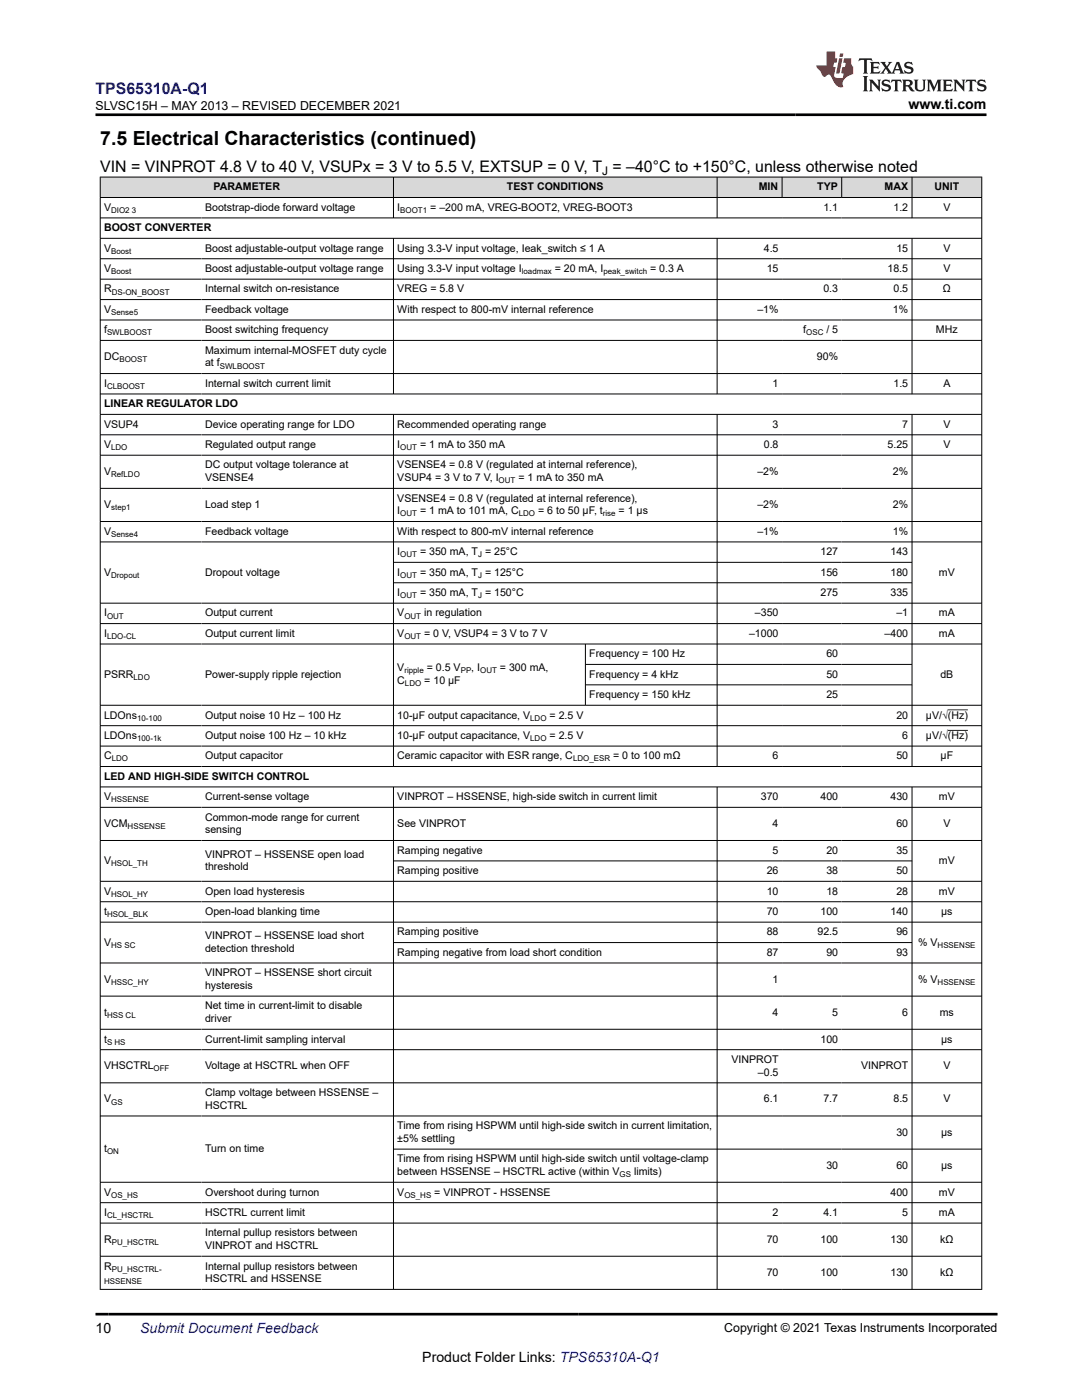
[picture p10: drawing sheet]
<svg xmlns="http://www.w3.org/2000/svg" width="216mm" height="279mm" viewBox="0 0 216 279" stroke-linecap="round" stroke-linejoin="round" font-family="sans-serif">
<defs><g id="words">
<text font-size="3.9" x="20" y="28.8">7.5 Electrical Characteristics (continued)</text>
<text font-size="3.2" fill="#00f" x="19" y="18.7">TPS65310A-Q1</text>
<text font-size="3.2" x="20" y="34.3">VIN = VINPROT 4.8 V to 40 V, VSUPx = 3 V to 5.5 V, EXTSUP = 0 V, T = –40°C to +150°C, unless otherwise noted</text>
<g font-size="2.8">
<text x="181.3" y="21.8">www.ti.com</text>
<text x="19" y="266.1">10</text>
<text x="84.3" y="271.7">Product Folder Links: TPS65310A-Q1</text>
</g>
<text font-size="2.8" fill="#00f" x="28" y="266.1">Submit Document Feedback</text>
<g font-size="2.5">
<text x="19" y="21.9">SLVSC15H – MAY 2013 – REVISED DECEMBER 2021</text>
<text x="144.5" y="265.8">Copyright © 2021 Texas Instruments Incorporated</text>
</g>
<text font-size="2.4" x="120.1" y="34.9">J</text>
<g font-size="2.1">
<text x="42.6" y="38">PARAMETER</text>
<text x="101.2" y="38">TEST CONDITIONS</text>
<text x="151.4" y="38">MIN</text>
<text x="163.1" y="38">TYP</text>
<text x="176.5" y="38">MAX</text>
<text x="186.5" y="38">UNIT</text>
<text x="20.8" y="42.1">V</text>
<text x="20.8" y="46.1">BOOST CONVERTER</text>
<text x="40.9" y="42.1">Bootstrap-diode forward voltage</text>
<text x="79.3" y="42.1">I</text>
<text x="85.8" y="42.1">= –200 mA, VREG-BOOT2, VREG-BOOT3</text>
<text x="164.3" y="42.1">1.1</text>
<text x="178.3" y="42.1">1.2</text>
<text x="188.2" y="42.1">V</text>
<text x="20.8" y="50.2">V</text>
<text x="40.9" y="50.2">Boost adjustable-output voltage range</text>
<text x="79.3" y="50.2">Using 3.3-V input voltage, Ieak_switch ≤ 1 A</text>
<text x="152.4" y="50.2">4.5</text>
<text x="178.9" y="50.2">15</text>
<text x="188.2" y="50.2">V</text>
<text x="20.8" y="54.3">V</text>
<text x="20.8" y="58.4">R</text>
<text x="40.9" y="54.3">Boost adjustable-output voltage range</text>
<text x="40.9" y="58.4">Internal switch on-resistance</text>
<text x="79.3" y="54.3">Using 3.3-V input voltage I</text>
<text x="79.3" y="58.4">VREG = 5.8 V</text>
<text x="110.7" y="54.3">= 20 mA, I</text>
<text x="129.7" y="54.3">= 0.3 A</text>
<text x="153" y="54.3">15</text>
<text x="164.3" y="58.4">0.3</text>
<text x="177.1" y="54.3">18.5</text>
<text x="178.3" y="58.4">0.5</text>
<text x="188.2" y="58.4">Ω</text>
<text x="188.2" y="54.3">V</text>
<text x="20.8" y="62.4">V</text>
<text x="40.9" y="62.4">Feedback voltage</text>
<text x="79.3" y="62.4">With respect to 800-mV internal reference</text>
<text x="151.1" y="62.4">–1%</text>
<text x="178.2" y="62.4">1%</text>
<text x="20.8" y="66.5">f</text>
<text x="20.8" y="71.9">DC</text>
<text x="40.9" y="66.5">Boost switching frequency</text>
<text x="40.9" y="70.6">Maximum internal-MOSFET duty cycle</text>
<text x="160.3" y="66.5">f</text>
<text x="163" y="71.9">90%</text>
<text x="164.9" y="66.5">/ 5</text>
<text x="186.8" y="66.5">MHz</text>
<text x="20.8" y="77.2">I</text>
<text x="40.9" y="73.1">at f</text>
<text x="40.9" y="77.2">Internal switch current limit</text>
<text x="154.2" y="77.2">1</text>
<text x="178.3" y="77.2">1.5</text>
<text x="188.2" y="77.2">A</text>
<text x="20.8" y="81.3">LINEAR REGULATOR LDO</text>
<text x="20.8" y="85.3">VSUP4</text>
<text x="20.8" y="89.4">V</text>
<text x="40.9" y="85.3">Device operating range for LDO</text>
<text x="40.9" y="89.4">Regulated output range</text>
<text x="79.3" y="85.3">Recommended operating range</text>
<text x="79.3" y="89.4">I</text>
<text x="83.8" y="89.4">= 1 mA to 350 mA</text>
<text x="152.4" y="89.4">0.8</text>
<text x="154.2" y="85.3">3</text>
<text x="177.1" y="89.4">5.25</text>
<text x="180" y="85.3">7</text>
<text x="188.2" y="85.3">V</text>
<text x="188.2" y="89.4">V</text>
<text x="20.8" y="94.8">V</text>
<text x="40.9" y="93.5">DC output voltage tolerance at</text>
<text x="79.3" y="93.5">VSENSE4 = 0.8 V (regulated at internal reference),</text>
<text x="151.1" y="94.8">–2%</text>
<text x="178.2" y="94.8">2%</text>
<text x="20.8" y="101.4">V</text>
<text x="40.9" y="96">VSENSE4</text>
<text x="40.9" y="101.4">Load step 1</text>
<text x="79.3" y="96">VSUP4 = 3 V to 7 V, I</text>
<text x="79.3" y="100.1">VSENSE4 = 0.8 V (regulated at internal reference),</text>
<text x="103.4" y="96">= 1 mA to 350 mA</text>
<text x="151.1" y="101.4">–2%</text>
<text x="178.2" y="101.4">2%</text>
<text x="20.8" y="106.7">V</text>
<text x="40.9" y="106.7">Feedback voltage</text>
<text x="79.3" y="102.7">I</text>
<text x="79.3" y="106.7">With respect to 800-mV internal reference</text>
<text x="83.8" y="102.7">= 1 mA to 101 mA, C</text>
<text x="107.4" y="102.7">= 6 to 50 µF, t</text>
<text x="123.4" y="102.7">= 1 µs</text>
<text x="151.1" y="106.7">–1%</text>
<text x="178.2" y="106.7">1%</text>
<text x="79.3" y="110.8">I</text>
<text x="83.8" y="110.8">= 350 mA, T = 25°C</text>
<text x="163.7" y="110.8">127</text>
<text x="177.7" y="110.8">143</text>
<text x="20.8" y="114.9">V</text>
<text x="40.9" y="114.9">Dropout voltage</text>
<text x="79.3" y="114.9">I</text>
<text x="79.3" y="118.9">I</text>
<text x="83.8" y="114.9">= 350 mA, T = 125°C</text>
<text x="83.8" y="118.9">= 350 mA, T = 150°C</text>
<text x="163.7" y="114.9">156</text>
<text x="163.7" y="118.9">275</text>
<text x="177.7" y="114.9">180</text>
<text x="177.7" y="118.9">335</text>
<text x="187.4" y="114.9">mV</text>
<text x="20.8" y="123">I</text>
<text x="40.9" y="123">Output current</text>
<text x="79.3" y="123">V</text>
<text x="84.6" y="123">in regulation</text>
<text x="150.6" y="123">–350</text>
<text x="178.9" y="123">–1</text>
<text x="187.4" y="123">mA</text>
<text x="20.8" y="127.1">I</text>
<text x="40.9" y="127.1">Output current limit</text>
<text x="79.3" y="127.1">V</text>
<text x="84.6" y="127.1">= 0 V, VSUP4 = 3 V to 7 V</text>
<text x="117.6" y="131.2">Frequency = 100 Hz</text>
<text x="149.5" y="127.1">–1000</text>
<text x="164.9" y="131.2">60</text>
<text x="176.5" y="127.1">–400</text>
<text x="187.4" y="127.1">mA</text>
<text x="20.8" y="135.2">PSRR</text>
<text x="40.9" y="135.2">Power-supply ripple rejection</text>
<text x="79.3" y="134">V</text>
<text x="79.3" y="136.5">C</text>
<text x="84.7" y="136.5">= 10 µF</text>
<text x="85.2" y="134">= 0.5 V</text>
<text x="94" y="134">, I</text>
<text x="99.8" y="134">= 300 mA,</text>
<text x="117.6" y="135.2">Frequency = 4 kHz</text>
<text x="164.9" y="135.2">50</text>
<text x="187.6" y="135.2">dB</text>
<text x="20.8" y="143.4">LDOns</text>
<text x="40.9" y="143.4">Output noise 10 Hz – 100 Hz</text>
<text x="79.3" y="143.4">10-µF output capacitance, V</text>
<text x="109.7" y="143.4">= 2.5 V</text>
<text x="117.6" y="139.3">Frequency = 150 kHz</text>
<text x="164.9" y="139.3">25</text>
<text x="178.9" y="143.4">20</text>
<text x="184.8" y="143.4">µV/√(Hz)</text>
<text x="20.8" y="147.5">LDOns</text>
<text x="40.9" y="147.5">Output noise 100 Hz – 10 kHz</text>
<text x="79.3" y="147.5">10-µF output capacitance, V</text>
<text x="109.7" y="147.5">= 2.5 V</text>
<text x="180" y="147.5">6</text>
<text x="184.8" y="147.5">µV/√(Hz)</text>
<text x="20.8" y="151.5">C</text>
<text x="20.8" y="155.6">LED AND HIGH-SIDE SWITCH CONTROL</text>
<text x="40.9" y="151.5">Output capacitor</text>
<text x="79.3" y="151.5">Ceramic capacitor with ESR range, C</text>
<text x="122.3" y="151.5">= 0 to 100 mΩ</text>
<text x="154.2" y="151.5">6</text>
<text x="178.9" y="151.5">50</text>
<text x="187.7" y="151.5">µF</text>
<text x="20.8" y="159.7">V</text>
<text x="40.9" y="159.7">Current-sense voltage</text>
<text x="79.3" y="159.7">VINPROT – HSSENSE, high-side switch in current limit</text>
<text x="151.8" y="159.7">370</text>
<text x="163.7" y="159.7">400</text>
<text x="177.7" y="159.7">430</text>
<text x="187.4" y="159.7">mV</text>
<text x="20.8" y="165">VCM</text>
<text x="40.9" y="163.8">Common-mode range for current</text>
<text x="40.9" y="166.3">sensing</text>
<text x="79.3" y="165">See VINPROT</text>
<text x="154.2" y="165">4</text>
<text x="178.9" y="165">60</text>
<text x="188.2" y="165">V</text>
<text x="20.8" y="172.4">V</text>
<text x="40.9" y="171.2">VINPROT – HSSENSE open load</text>
<text x="40.9" y="173.7">threshold</text>
<text x="79.3" y="170.4">Ramping negative</text>
<text x="154.2" y="170.4">5</text>
<text x="164.9" y="170.4">20</text>
<text x="178.9" y="170.4">35</text>
<text x="187.4" y="172.4">mV</text>
<text x="20.8" y="178.5">V</text>
<text x="40.9" y="178.5">Open load hysteresis</text>
<text x="79.3" y="174.5">Ramping positive</text>
<text x="153" y="174.5">26</text>
<text x="153" y="178.5">10</text>
<text x="164.9" y="174.5">38</text>
<text x="164.9" y="178.5">18</text>
<text x="178.9" y="174.5">50</text>
<text x="178.9" y="178.5">28</text>
<text x="187.4" y="178.5">mV</text>
<text x="20.8" y="182.6">t</text>
<text x="40.9" y="182.6">Open-load blanking time</text>
<text x="153" y="182.6">70</text>
<text x="163.7" y="182.6">100</text>
<text x="177.7" y="182.6">140</text>
<text x="187.8" y="182.6">µs</text>
<text x="20.8" y="188.7">V</text>
<text x="40.9" y="187.4">VINPROT – HSSENSE load short</text>
<text x="40.9" y="190">detection threshold</text>
<text x="79.3" y="186.7">Ramping positive</text>
<text x="79.3" y="190.8">Ramping negative from load short condition</text>
<text x="153" y="186.7">88</text>
<text x="153" y="190.8">87</text>
<text x="163.1" y="186.7">92.5</text>
<text x="164.9" y="190.8">90</text>
<text x="178.9" y="186.7">96</text>
<text x="178.9" y="190.8">93</text>
<text x="183.2" y="188.7">% V</text>
<text x="20.8" y="196.1">V</text>
<text x="40.9" y="194.8">VINPROT – HSSENSE short circuit</text>
<text x="40.9" y="197.4">hysteresis</text>
<text x="154.2" y="196.1">1</text>
<text x="183.2" y="196.1">% V</text>
<text x="20.8" y="202.7">t</text>
<text x="40.9" y="201.4">Net time in current-limit to disable</text>
<text x="40.9" y="204">driver</text>
<text x="154.2" y="202.7">4</text>
<text x="166.1" y="202.7">5</text>
<text x="180" y="202.7">6</text>
<text x="187.5" y="202.7">ms</text>
<text x="20.8" y="208.1">t</text>
<text x="40.9" y="208.1">Current-limit sampling interval</text>
<text x="163.7" y="208.1">100</text>
<text x="187.8" y="208.1">µs</text>
<text x="20.8" y="213.4">VHSCTRL</text>
<text x="40.9" y="213.4">Voltage at HSCTRL when OFF</text>
<text x="145.9" y="212.1">VINPROT</text>
<text x="151.2" y="214.7">–0.5</text>
<text x="171.8" y="213.4">VINPROT</text>
<text x="188.2" y="213.4">V</text>
<text x="20.8" y="220">V</text>
<text x="40.9" y="218.8">Clamp voltage between HSSENSE –</text>
<text x="40.9" y="221.3">HSCTRL</text>
<text x="152.4" y="220">6.1</text>
<text x="164.3" y="220">7.7</text>
<text x="178.3" y="220">8.5</text>
<text x="188.2" y="220">V</text>
<text x="79.3" y="225.4">Time from rising HSPWM until high-side switch in current limitation,</text>
<text x="79.3" y="227.9">±5% settling</text>
<text x="178.9" y="226.6">30</text>
<text x="187.8" y="226.6">µs</text>
<text x="20.8" y="229.9">t</text>
<text x="40.9" y="229.9">Turn on time</text>
<text x="79.3" y="232">Time from rising HSPWM until high-side switch until voltage-clamp</text>
<text x="164.9" y="233.2">30</text>
<text x="178.9" y="233.2">60</text>
<text x="187.8" y="233.2">µs</text>
<text x="20.8" y="238.6">V</text>
<text x="40.9" y="238.6">Overshoot during turnon</text>
<text x="79.3" y="234.5">between HSSENSE – HSCTRL active (within V</text>
<text x="79.3" y="238.6">V</text>
<text x="86.7" y="238.6">= VINPROT - HSSENSE</text>
<text x="126.5" y="234.5">limits)</text>
<text x="177.7" y="238.6">400</text>
<text x="187.4" y="238.6">mV</text>
<text x="20.8" y="242.7">I</text>
<text x="40.9" y="242.7">HSCTRL current limit</text>
<text x="154.2" y="242.7">2</text>
<text x="164.3" y="242.7">4.1</text>
<text x="180" y="242.7">5</text>
<text x="187.4" y="242.7">mA</text>
<text x="20.8" y="248">R</text>
<text x="40.9" y="246.7">Internal pullup resistors between</text>
<text x="40.9" y="249.3">VINPROT and HSCTRL</text>
<text x="153" y="248">70</text>
<text x="163.7" y="248">100</text>
<text x="177.7" y="248">130</text>
<text x="187.6" y="248">kΩ</text>
<text x="20.8" y="253.4">R</text>
<text x="40.9" y="253.4">Internal pullup resistors between</text>
<text x="40.9" y="255.9">HSCTRL and HSSENSE</text>
<text x="153" y="254.6">70</text>
<text x="163.7" y="254.6">100</text>
<text x="177.7" y="254.6">130</text>
<text x="187.6" y="254.6">kΩ</text>
</g>
<g font-size="1.6">
<text x="22.2" y="42.5">DIO2 3</text>
<text x="79.9" y="42.5">BOOT1</text>
<text x="22.2" y="50.6">Boost</text>
<text x="22.2" y="54.7">Boost</text>
<text x="22.3" y="58.8">DS-ON_BOOST</text>
<text x="104.1" y="54.7">loadmax</text>
<text x="120.4" y="54.7">peak_switch</text>
<text x="22.2" y="62.9">Sense5</text>
<text x="21.4" y="66.9">SWLBOOST</text>
<text x="160.9" y="66.9">OSC</text>
<text x="21.4" y="77.6">CLBOOST</text>
<text x="23.8" y="72.3">BOOST</text>
<text x="43.9" y="73.5">SWLBOOST</text>
<text x="22.2" y="89.8">LDO</text>
<text x="79.9" y="89.8">OUT</text>
<text x="22.2" y="95.2">RefLDO</text>
<text x="22.2" y="101.8">step1</text>
<text x="99.5" y="96.5">OUT</text>
<text x="22.2" y="107.1">Sense4</text>
<text x="79.9" y="103.1">OUT</text>
<text x="103.5" y="103.1">LDO</text>
<text x="120.3" y="103.1">rise</text>
<text x="79.9" y="111.2">OUT</text>
<text x="95.4" y="111.2">J</text>
<text x="22.2" y="115.3">Dropout</text>
<text x="79.9" y="115.3">OUT</text>
<text x="79.9" y="119.4">OUT</text>
<text x="95.4" y="115.3">J</text>
<text x="95.4" y="119.4">J</text>
<text x="21.4" y="123.4">OUT</text>
<text x="80.7" y="123.4">OUT</text>
<text x="21.4" y="127.5">LDO-CL</text>
<text x="80.7" y="127.5">OUT</text>
<text x="26.6" y="135.7">LDO</text>
<text x="80.7" y="134.4">ripple</text>
<text x="80.8" y="136.9">LDO</text>
<text x="91.9" y="134.4">PP</text>
<text x="95.8" y="134.4">OUT</text>
<text x="27.4" y="143.8">10-100</text>
<text x="105.8" y="143.8">LDO</text>
<text x="27.4" y="147.9">100-1k</text>
<text x="105.8" y="147.9">LDO</text>
<text x="22.3" y="152">LDO</text>
<text x="114.3" y="152">LDO_ESR</text>
<text x="22.2" y="160.1">HSSENSE</text>
<text x="25.5" y="165.5">HSSENSE</text>
<text x="22.2" y="172.8">HSOL_TH</text>
<text x="22.2" y="179">HSOL_HY</text>
<text x="21.4" y="183">HSOL_BLK</text>
<text x="22.2" y="189.1">HS SC</text>
<text x="187.1" y="189.1">HSSENSE</text>
<text x="22.2" y="196.5">HSSC_HY</text>
<text x="187.1" y="196.5">HSSENSE</text>
<text x="21.4" y="203.1">HSS CL</text>
<text x="21.4" y="208.5">S HS</text>
<text x="30.6" y="213.8">OFF</text>
<text x="22.2" y="220.4">GS</text>
<text x="21.4" y="230.4">ON</text>
<text x="22.2" y="239">OS_HS</text>
<text x="80.7" y="239">OS_HS</text>
<text x="123.6" y="234.9">GS</text>
<text x="21.4" y="243.1">CL_HSCTRL</text>
<text x="22.3" y="248.4">PU_HSCTRL</text>
<text x="20.8" y="256.3">HSSENSE</text>
<text x="22.3" y="253.8">PU_HSCTRL-</text>
</g>
</g></defs>
<g fill="#d8d8d8">
<path d="M20 35.3h175.9v4.1h-175.9z" fill-rule="evenodd"/>
<path d="M20.1 35.4h58.4v4h-58.4z" fill-rule="evenodd"/>
<path d="M78.6 35.4h64.4v4h-64.4z" fill-rule="evenodd"/>
<path d="M143.2 35.4h12.8v4h-12.8z" fill-rule="evenodd"/>
<path d="M156.1 35.4h11.8v4h-11.8z" fill-rule="evenodd"/>
<path d="M168 35.4h13.9v4h-13.9z" fill-rule="evenodd"/>
<path d="M182 35.4h13.8v4h-13.8z" fill-rule="evenodd"/>
</g>
<g fill="none" stroke="#000" stroke-width=".2">
<path d="M19.9 35.3h176.1M19.9 39.4h176.1M20 35.3v222.1M78.5 35.3v8.3M143.1 35.3v8.3M156.1 35.3v4.2M168 35.3v4.2M182 35.3v8.3M195.9 35.3v222.1M19.9 43.5h176.1M19.9 47.6h176.1M19.9 51.6h176.1"/>
<path d="M19.9 55.7h176.1M19.9 59.8h176.1M78.5 47.6v31.1M143.1 47.6v31.1M182 47.6v31.1M19.9 63.9h176.1M19.9 67.9h176.1M19.9 74.6h176.1M19.9 78.6h176.1M19.9 82.7h176.1M19.9 86.8h176.1M19.9 90.8h176.1"/>
<path d="M19.9 97.5h176.1M78.5 82.7v70.3M143.1 82.7v70.3M182 82.7v70.3M19.9 104.1h176.1M19.9 108.2h176.1M78.5 112.2h103.5M78.5 116.3h103.5M19.9 120.4h176.1M19.9 124.5h176.1M19.9 128.5h176.1M116.8 128.5v12.3"/>
<path d="M116.8 132.6h65.2M116.8 136.7h65.2M19.9 140.7h176.1M19.9 144.8h176.1M19.9 148.9h176.1M19.9 153h176.1M19.9 157h176.1M78.5 157v100.4M143.1 157v100.4M182 157v100.4M189.1 141.7h4M189.1 145.8h4"/>
<path d="M19.9 161.1h176.1M19.9 167.7h176.1M19.9 175.9h176.1M19.9 180h176.1M78.5 171.8h103.5M19.9 184h176.1M19.9 192.2h176.1M19.9 198.8h176.1M78.5 188.1h103.5M19.9 205.4h176.1M19.9 209.5h176.1M19.9 216.1h176.1"/>
<path d="M19.9 222.7h176.1M19.9 235.9h176.1M78.5 229.3h117.5M19.9 240h176.1M19.9 244.1h176.1M19.9 250.7h176.1M19.9 257.3h176.1"/>
</g>
<path d="M171.5 11.6l-.2 .6 .5-.2h.6v.1v2.2l-.2 .4h1l-.2-.4v-2.2v-.1h.5l.5 .2-.1-.6zM173.6 12.4l.2 .3v1.6l-.2 .4h1.9l.1-.6a1.08 1.08 0 0 1-1.3 .2v-.7h.6l.4 .2v-.7l-.4 .2h-.6v-.5l.2-.2a1 1 0 0 1 1 .3l-.1-.5zM175.7 12.4l.9 1.1-1 1.2h.9l-.2-.2 .5-.8 .4 .8-.2 .2h1.6l-.2-.2 .2-.5h.9l.1 .5-.1 .2h.9l-.2-.4-.8-1.9h-.5l-.9 2.1-.9-1.1 .9-1h-.8l.2 .2-.4 .6-.4-.6 .2-.2zM179 12.8l.4 1h-.7zM180.7 12.5a.65 .65 0 0 0-.2 .7 .65 .65 0 0 0 .6 .5l.6 .1 .1 .3a.79 .79 0 0 1-.7 .4 .79 .79 0 0 1-.7-.5l.1 .7 .2-.1a.93 .93 0 0 0 1.1 0 .93 .93 0 0 0 .4-.9 1.46 1.46 0 0 0-1.2-.6l-.1-.3a1.09 1.09 0 0 1 1.2 .2l-.2-.6-.1 .1-.5-.2zM172.2 15.2l.2 .4v2.2l-.2 .4h1l-.2-.4v-2.2l.2-.4zM173.4 15.9l.2 .4v1.5l-.2 .4h.8l-.3-.4 .1-1.3 1.6 1.8v-2l.2-.4h-.7l.1 .2 .1 1.1-1.2-1.3zM176.2 16a.65 .65 0 0 0-.2 .8 .65 .65 0 0 0 .6 .4l.6 .2 .1 .2a.79 .79 0 0 1-.7 .4 .79 .79 0 0 1-.7-.5l.1 .7 .2-.1a.93 .93 0 0 0 1.1 .1 .93 .93 0 0 0 .4-1 1.46 1.46 0 0 0-1.2-.5l-.1-.4a1.09 1.09 0 0 1 1.2 .2l-.1-.6-.2 .1-.5-.1zM177.9 15.9l-.1 .6a.63 .63 0 0 1 .8-.3v1.6l-.3 .4h1l-.2-.4v-1.6a.66 .66 0 0 1 .8 .3l-.1-.6zM180 15.9l.2 .4v1.5l-.2 .4h1l-.2-.2-.1-.7h.5l.1 .2a.79 .79 0 0 0 1.2 .6l-1-.9a.61 .61 0 0 0 .6-.6 .61 .61 0 0 0-.5-.7zM180.8 16.2h.1a.47 .47 0 0 1 .5 .1 .47 .47 0 0 1 .1 .5l-.1 .1-.7 .1zM182.3 15.9l.2 .2a2.27 2.27 0 0 0 .4 2 1.04 1.04 0 0 0 1.7-.7v-1.3l.2-.2h-.8l.2 .4v1.1a.6 .6 0 0 1-.6 .6 .6 .6 0 0 1-.6-.6v-1.1l.3-.4zM184.9 15.9l.2 .4v1.5l-.2 .4h.8l-.3-.4v-1.4l.9 1.9 .9-1.9v1.4l-.3 .4h1l-.2-.4v-1.5l.2-.4h-.8l-.7 1.5-.6-1.5zM188.1 15.9l.2 .4v1.5l-.2 .4h1.9l.1-.6a1.09 1.09 0 0 1-1.3 .2v-.7h.6l.4 .2v-.6l-.4 .2h-.6v-.6l.2-.1a1.01 1.01 0 0 1 1 .3l-.1-.6zM190.2 15.9l.3 .4v1.5l-.3 .4h.8l-.2-.4v-1.3l1.6 1.8v-2l.2-.4h-.7l.2 .2v1.1l-1.2-1.3zM192.8 15.9l-.1 .6a.63 .63 0 0 1 .8-.3v1.6l-.3 .4h1l-.2-.4v-1.6a.66 .66 0 0 1 .8 .3l-.1-.6zM195.2 16a.65 .65 0 0 0-.2 .8 .65 .65 0 0 0 .6 .4l.6 .2 .2 .2a.79 .79 0 0 1-.7 .4 .79 .79 0 0 1-.7-.5l.1 .7 .2-.1a.93 .93 0 0 0 1 .1 .93 .93 0 0 0 .5-1 1.46 1.46 0 0 0-1.3-.5v-.4a1.09 1.09 0 0 1 1.2 .2l-.2-.6-.2 .1-.5-.1z" fill="#231f20"/>
<path d="M164.9 10.3v2.7h-2l.1 .4 .8 1a.95 .95 0 0 0 1 .9 .59 .59 0 0 1 .5-.4 .59 .59 0 0 1 .5 .3l.4 .8a1.59 1.59 0 0 0 2.1 1.4 1.61 1.61 0 0 1 1-2.3l1-.3-.1-1.5a1.59 1.59 0 0 1-.3-1.7h-1.5l-.2 .9h.6l-.2 .9h-.5l-.2 .9v.3l.4 .1-.1 .9h-.7a.73 .73 0 0 1-1-.7l.3-1.5h-.5l.1-.9h.5l.2-.9h-.5v-1.3zM167.4 11.6l-.6 3.1h.7l.6-3.1zM167.6 10.7l-.1 .6h.7l.1-.6z" fill="#ed1c24"/>
<path d="M19 22.9h177.8M19 262.3h180" fill="none" stroke="#000" stroke-width=".53"/>
<use href="#words"/>
</svg>
